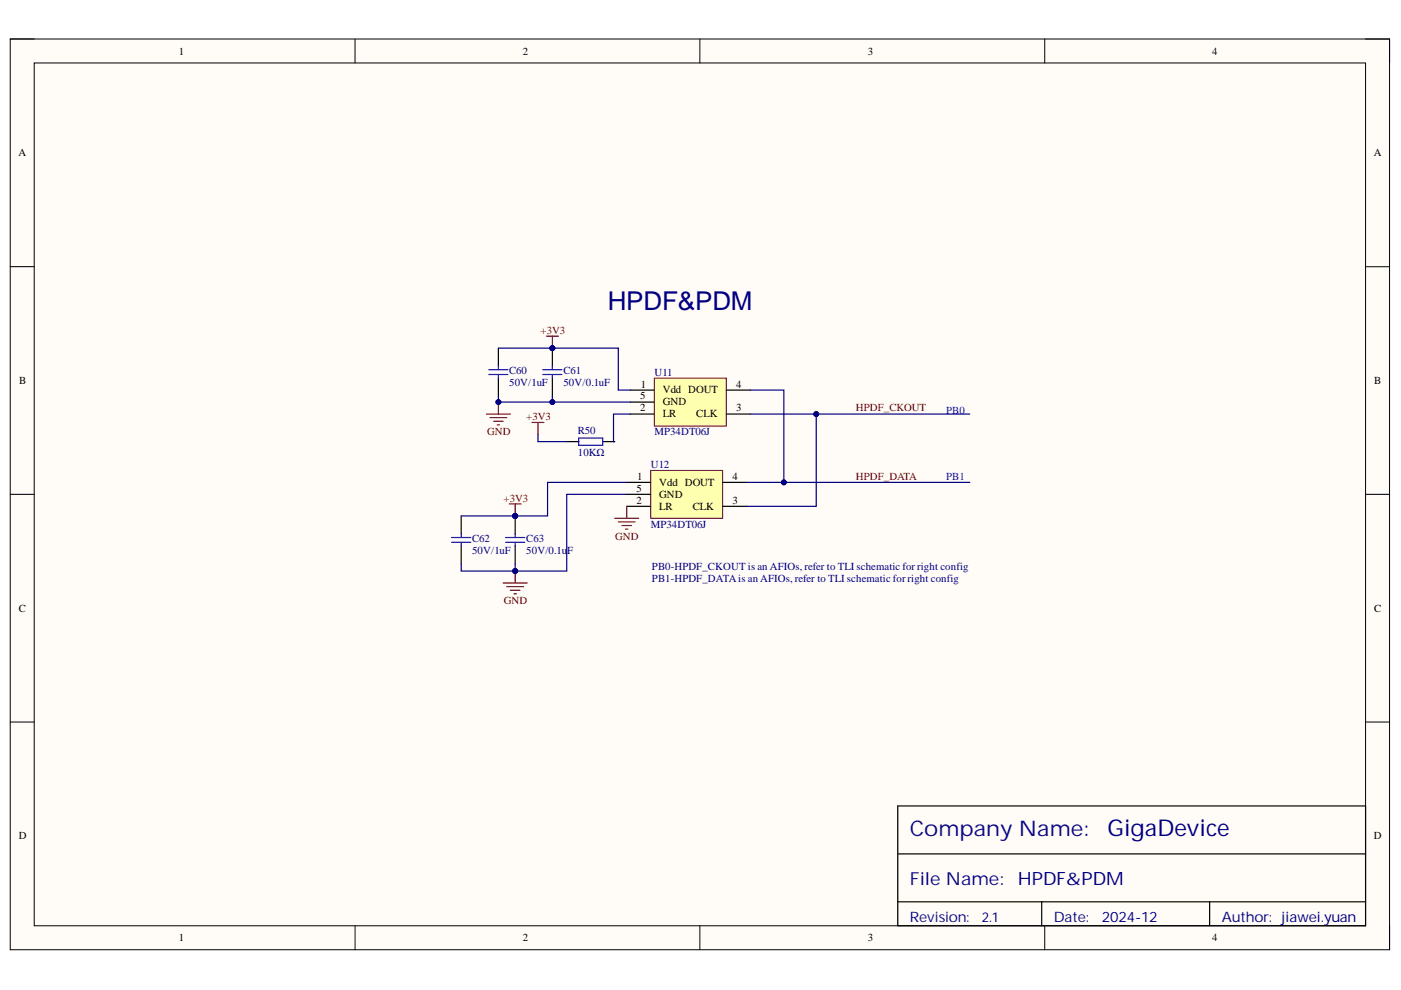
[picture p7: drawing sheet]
<svg xmlns="http://www.w3.org/2000/svg" width="297mm" height="210mm" viewBox="0 0 297 210" stroke-linecap="round" stroke-linejoin="round" font-family="sans-serif">
<defs><g id="words">
<text font-size="5.5" fill="#000080" x="128.8" y="65.8">HPDF&amp;PDM</text>
<text font-size="4.9" fill="#000080" x="234.8" y="177.3">GigaDevice</text>
<text font-size="4.6" fill="#11037f" x="192.9" y="177.3">Company Name:</text>
<text font-size="3.9" fill="#000080" x="215.8" y="187.7">HPDF&amp;PDM</text>
<text font-size="3.8" fill="#11037f" x="192.9" y="187.7">File Name:</text>
<g font-size="3" fill="#11037f">
<text x="192.9" y="195.5">Revision:</text>
<text x="223.4" y="195.5">Date:</text>
<text x="259" y="195.5">Author: jiawei.yuan</text>
</g>
<text font-size="3" fill="#000080" x="233.6" y="195.5">2024-12</text>
<text font-size="2.9" fill="#000080" x="208.2" y="195.5">2.1</text>
<g font-size="2.3">
<text x="37.9" y="11.6">1</text>
<text x="110.8" y="11.6">2</text>
<text x="184" y="11.6">3</text>
<text x="257" y="11.6">4</text>
<text x="3.9" y="33.1">A</text>
<text x="291.3" y="33.1">A</text>
<text x="4.1" y="81.4">B</text>
<text x="135.9" y="82.2">1</text>
<text x="140.5" y="83.4">Vdd DOUT</text>
<text x="156.1" y="82.2">4</text>
<text x="291.4" y="81.4">B</text>
<text x="135.7" y="87.2">2</text>
<text x="135.7" y="84.7">5</text>
<text x="140.5" y="88.5">LR</text>
<text x="140.5" y="86">GND</text>
<text x="147.6" y="88.5">CLK</text>
<text x="156.1" y="87.2">3</text>
<text x="135.1" y="101.8">1</text>
<text x="155.3" y="101.8">4</text>
<text x="134.9" y="106.8">2</text>
<text x="134.9" y="104.3">5</text>
<text x="139.8" y="103">Vdd DOUT</text>
<text x="139.8" y="105.6">GND</text>
<text x="155.3" y="106.8">3</text>
<text x="139.8" y="108.1">LR</text>
<text x="146.9" y="108.1">CLK</text>
<text x="4" y="129.7">C</text>
<text x="291.4" y="129.7">C</text>
<text x="4" y="177.9">D</text>
<text x="291.3" y="177.9">D</text>
<text x="37.9" y="199.6">1</text>
<text x="110.8" y="199.6">2</text>
<text x="184" y="199.6">3</text>
<text x="257" y="199.6">4</text>
</g>
<g font-size="2.3" fill="#800000">
<text x="114.6" y="70.7">+3V3</text>
<text x="111.6" y="89">+3V3</text>
<text x="181.5" y="87.2">HPDF_CKOUT</text>
<text x="103.3" y="92.3">GND</text>
<text x="181.5" y="101.8">HPDF_DATA</text>
<text x="106.8" y="106.3">+3V3</text>
<text x="130.5" y="114.4">GND</text>
<text x="106.8" y="128.1">GND</text>
</g>
<g font-size="2.3" fill="#000080">
<text x="107.9" y="79.4">C60</text>
<text x="107.9" y="81.9">50V/1uF</text>
<text x="119.5" y="79.4">C61</text>
<text x="119.5" y="81.9">50V/0.1uF</text>
<text x="138.7" y="79.6">U11</text>
<text x="122.5" y="92">R50</text>
<text x="138.7" y="92.3">MP34DT06J</text>
<text x="122.5" y="96.7">10KΩ</text>
<text x="138" y="99.2">U12</text>
<text x="138" y="111.9">MP34DT06J</text>
<text x="100.1" y="115">C62</text>
<text x="100.1" y="117.5">50V/1uF</text>
<text x="111.6" y="115">C63</text>
<text x="111.6" y="117.5">50V/0.1u</text>
<text x="120.2" y="117.5">F</text>
<text x="138.2" y="120.8">PB0-HPDF_CKOUT is an AFIOs, refer to TLI schematic for right config</text>
<text x="138.2" y="123.3">PB1-HPDF_DATAis an AFIOs, refer to TLI schematic for right config</text>
</g>
<g font-size="2.3" fill="#00f">
<text x="200.6" y="87.7">PB0</text>
<text x="200.6" y="101.8">PB1</text>
</g>
</g></defs>
<path d="M2.2 8.3h292.4v193.1h-292.4z" fill-rule="evenodd" fill="#fffcf8"/>
<path d="M2.2 8.3h292.4v193.1h-292.4z" fill="none" stroke="#000" stroke-width=".21"/>
<path d="M7.3 13.4h282.2v182.9h-282.2z" fill-rule="evenodd" fill="#fffcf8"/>
<g fill="none" stroke="#000" stroke-width=".21">
<path d="M2.2 8.3h5.1M7.3 13.4h282.2v182.9h-282.2zM75.3 8.3v5M148.4 8.3v5M221.5 8.3v5.1M289.5 8.3h5.1v5.1M2.2 56.5h5.1M289.5 56.5h5.1M2.2 104.8h5.1M289.5 104.8h5.1M2.2 153.1h5.1M289.5 153.1h5.1"/>
<path d="M75.3 196.3v5.1M148.4 196.3v5.1M221.5 196.3v5.1M294.6 196.3v5.1"/>
</g>
<path d="M190.3 170.9h99.2v25.4h-99.2zM190.3 181h99.2M190.3 191.2h99.2M220.9 191.2v5.1M256.5 191.2v5.1" fill="none" stroke="#000" stroke-width=".25"/>
<path d="M138.7 80.2h15.3v10.1h-15.3z" fill-rule="evenodd" fill="#ffffb0"/>
<path d="M138.7 80.2h15.3v10.1h-15.3z" fill="none" stroke="#800000" stroke-width=".21"/>
<path d="M120.2 93.6h2.5M127.8 93.6h2.5M133.6 82.7h5.1M133.6 87.8h5.1M133.6 85.3h5.1M154 82.7h5.1M154 87.8h5.1" fill="none" stroke="#000" stroke-width=".25"/>
<path d="M122.7 92.9h5.1v1.5h-5.1z" fill="none" stroke="#00f" stroke-width=".25"/>
<circle cx="117.1" cy="73.8" r=".51" fill="#000080"/>
<circle cx="117.1" cy="73.8" r=".51" fill="none" stroke="#000080" stroke-width=".21"/>
<path d="M117.1 73.8v3.8M117.1 80.2v3.8" fill="none" stroke="#000" stroke-width=".25"/>
<circle cx="117.1" cy="73.8" r=".51" fill="#000080"/>
<circle cx="117.1" cy="73.8" r=".51" fill="none" stroke="#000080" stroke-width=".21"/>
<path d="M103.6 78.4h4.1M103.6 79.4h4.1M105.7 77.6v.8M105.7 79.4v.8M115.1 78.4h4M115.1 79.4h4M117.1 77.6v.8M117.1 79.4v.8" fill="none" stroke="#00f" stroke-width=".25"/>
<path d="M105.7 73.8v3.8M105.7 80.2v3.8" fill="none" stroke="#000" stroke-width=".25"/>
<path d="M103.1 87.8h5.1M103.9 88.6h3.5M104.6 89.3h2.1M105.4 90.1h.5M105.7 85.3v2.5" fill="none" stroke="#800000" stroke-width=".25"/>
<circle cx="105.7" cy="85.3" r=".51" fill="#000080"/>
<circle cx="105.7" cy="85.3" r=".51" fill="none" stroke="#000080" stroke-width=".21"/>
<path d="M138 99.7h15.2v10.2h-15.2z" fill-rule="evenodd" fill="#ffffb0"/>
<path d="M138 99.7h15.2v10.2h-15.2z" fill="none" stroke="#800000" stroke-width=".21"/>
<path d="M132.9 102.3h5.1M132.9 107.4h5.1M132.9 104.8h5.1M153.2 102.3h5.1M153.2 107.4h5.1" fill="none" stroke="#000" stroke-width=".25"/>
<circle cx="109.2" cy="109.4" r=".51" fill="#000080"/>
<circle cx="109.2" cy="109.4" r=".51" fill="none" stroke="#000080" stroke-width=".21"/>
<path d="M109.2 109.4v3.8M109.2 115.7v3.9" fill="none" stroke="#000" stroke-width=".25"/>
<circle cx="109.2" cy="109.4" r=".51" fill="#000080"/>
<circle cx="109.2" cy="109.4" r=".51" fill="none" stroke="#000080" stroke-width=".21"/>
<path d="M95.7 114h4.1M95.7 115h4.1M97.8 113.2v.8M97.8 115v.7M107.2 114h4.1M107.2 115h4.1M109.2 113.2v.8M109.2 115v.7" fill="none" stroke="#00f" stroke-width=".25"/>
<path d="M97.8 109.4v3.8M97.8 115.7v3.9" fill="none" stroke="#000" stroke-width=".25"/>
<path d="M130.3 109.9h5.1M131.1 110.7h3.6M131.9 111.4h2M132.6 112.2h.5M132.9 107.4v2.5M106.7 123.6h5.1M107.4 124.4h3.6M108.2 125.1h2M109 125.9h.5M109.2 121.1v2.5" fill="none" stroke="#800000" stroke-width=".25"/>
<circle cx="109.2" cy="121.1" r=".51" fill="#000080"/>
<circle cx="109.2" cy="121.1" r=".51" fill="none" stroke="#000080" stroke-width=".21"/>
<path d="M115.8 71.3h2.6M117.1 71.3v2.5" fill="none" stroke="#800000" stroke-width=".25"/>
<circle cx="117.1" cy="73.8" r=".51" fill="#000080"/>
<circle cx="117.1" cy="73.8" r=".51" fill="none" stroke="#000080" stroke-width=".21"/>
<path d="M108 106.8h2.5M109.2 106.8v2.6" fill="none" stroke="#800000" stroke-width=".25"/>
<circle cx="109.2" cy="109.4" r=".51" fill="#000080"/>
<circle cx="109.2" cy="109.4" r=".51" fill="none" stroke="#000080" stroke-width=".21"/>
<path d="M112.8 89.6h2.5M114.1 89.6v2.5" fill="none" stroke="#800000" stroke-width=".25"/>
<path d="M117.1 84v1.3" fill="none" stroke="#000080" stroke-width=".25"/>
<circle cx="117.1" cy="85.3" r=".51" fill="#000080"/>
<circle cx="117.1" cy="85.3" r=".51" fill="none" stroke="#000080" stroke-width=".21"/>
<path d="M105.7 73.8h25.4v8.9h2.5" fill="none" stroke="#000080" stroke-width=".25"/>
<circle cx="117.1" cy="73.8" r=".51" fill="#000080"/>
<circle cx="117.1" cy="73.8" r=".51" fill="none" stroke="#000080" stroke-width=".21"/>
<path d="M133.6 87.8h-3.5v5.8h.2M159.1 82.7h7.1v19.6" fill="none" stroke="#000080" stroke-width=".25"/>
<circle cx="166.2" cy="102.3" r=".51" fill="#000080"/>
<circle cx="166.2" cy="102.3" r=".51" fill="none" stroke="#000080" stroke-width=".21"/>
<path d="M173.1 87.8v19.6h-14.8" fill="none" stroke="#000080" stroke-width=".25"/>
<circle cx="173.1" cy="87.8" r=".51" fill="#000080"/>
<circle cx="173.1" cy="87.8" r=".51" fill="none" stroke="#000080" stroke-width=".21"/>
<path d="M97.8 109.4h11.4" fill="none" stroke="#000080" stroke-width=".25"/>
<circle cx="109.2" cy="109.4" r=".51" fill="#000080"/>
<circle cx="109.2" cy="109.4" r=".51" fill="none" stroke="#000080" stroke-width=".21"/>
<path d="M132.9 102.3h-16.8v7.1h-6.9" fill="none" stroke="#000080" stroke-width=".25"/>
<circle cx="109.2" cy="109.4" r=".51" fill="#000080"/>
<circle cx="109.2" cy="109.4" r=".51" fill="none" stroke="#000080" stroke-width=".21"/>
<path d="M109.2 119.6v1.5" fill="none" stroke="#000080" stroke-width=".25"/>
<circle cx="109.2" cy="121.1" r=".51" fill="#000080"/>
<circle cx="109.2" cy="121.1" r=".51" fill="none" stroke="#000080" stroke-width=".21"/>
<path d="M132.9 104.8h-12.7v16.3h-22.4v-1.5" fill="none" stroke="#000080" stroke-width=".25"/>
<circle cx="109.2" cy="121.1" r=".51" fill="#000080"/>
<circle cx="109.2" cy="121.1" r=".51" fill="none" stroke="#000080" stroke-width=".21"/>
<path d="M105.7 84v1.3h27.9" fill="none" stroke="#000080" stroke-width=".25"/>
<circle cx="117.1" cy="85.3" r=".51" fill="#000080"/>
<circle cx="117.1" cy="85.3" r=".51" fill="none" stroke="#000080" stroke-width=".21"/>
<circle cx="105.7" cy="85.3" r=".51" fill="#000080"/>
<circle cx="105.7" cy="85.3" r=".51" fill="none" stroke="#000080" stroke-width=".21"/>
<path d="M159.1 87.8h46.5" fill="none" stroke="#000080" stroke-width=".25"/>
<circle cx="173.1" cy="87.8" r=".51" fill="#000080"/>
<circle cx="173.1" cy="87.8" r=".51" fill="none" stroke="#000080" stroke-width=".21"/>
<path d="M158.3 102.3h47.3" fill="none" stroke="#000080" stroke-width=".25"/>
<circle cx="166.2" cy="102.3" r=".51" fill="#000080"/>
<circle cx="166.2" cy="102.3" r=".51" fill="none" stroke="#000080" stroke-width=".21"/>
<path d="M114.1 92.1v1.5h6.1" fill="none" stroke="#000080" stroke-width=".25"/>
<use href="#words"/>
</svg>
